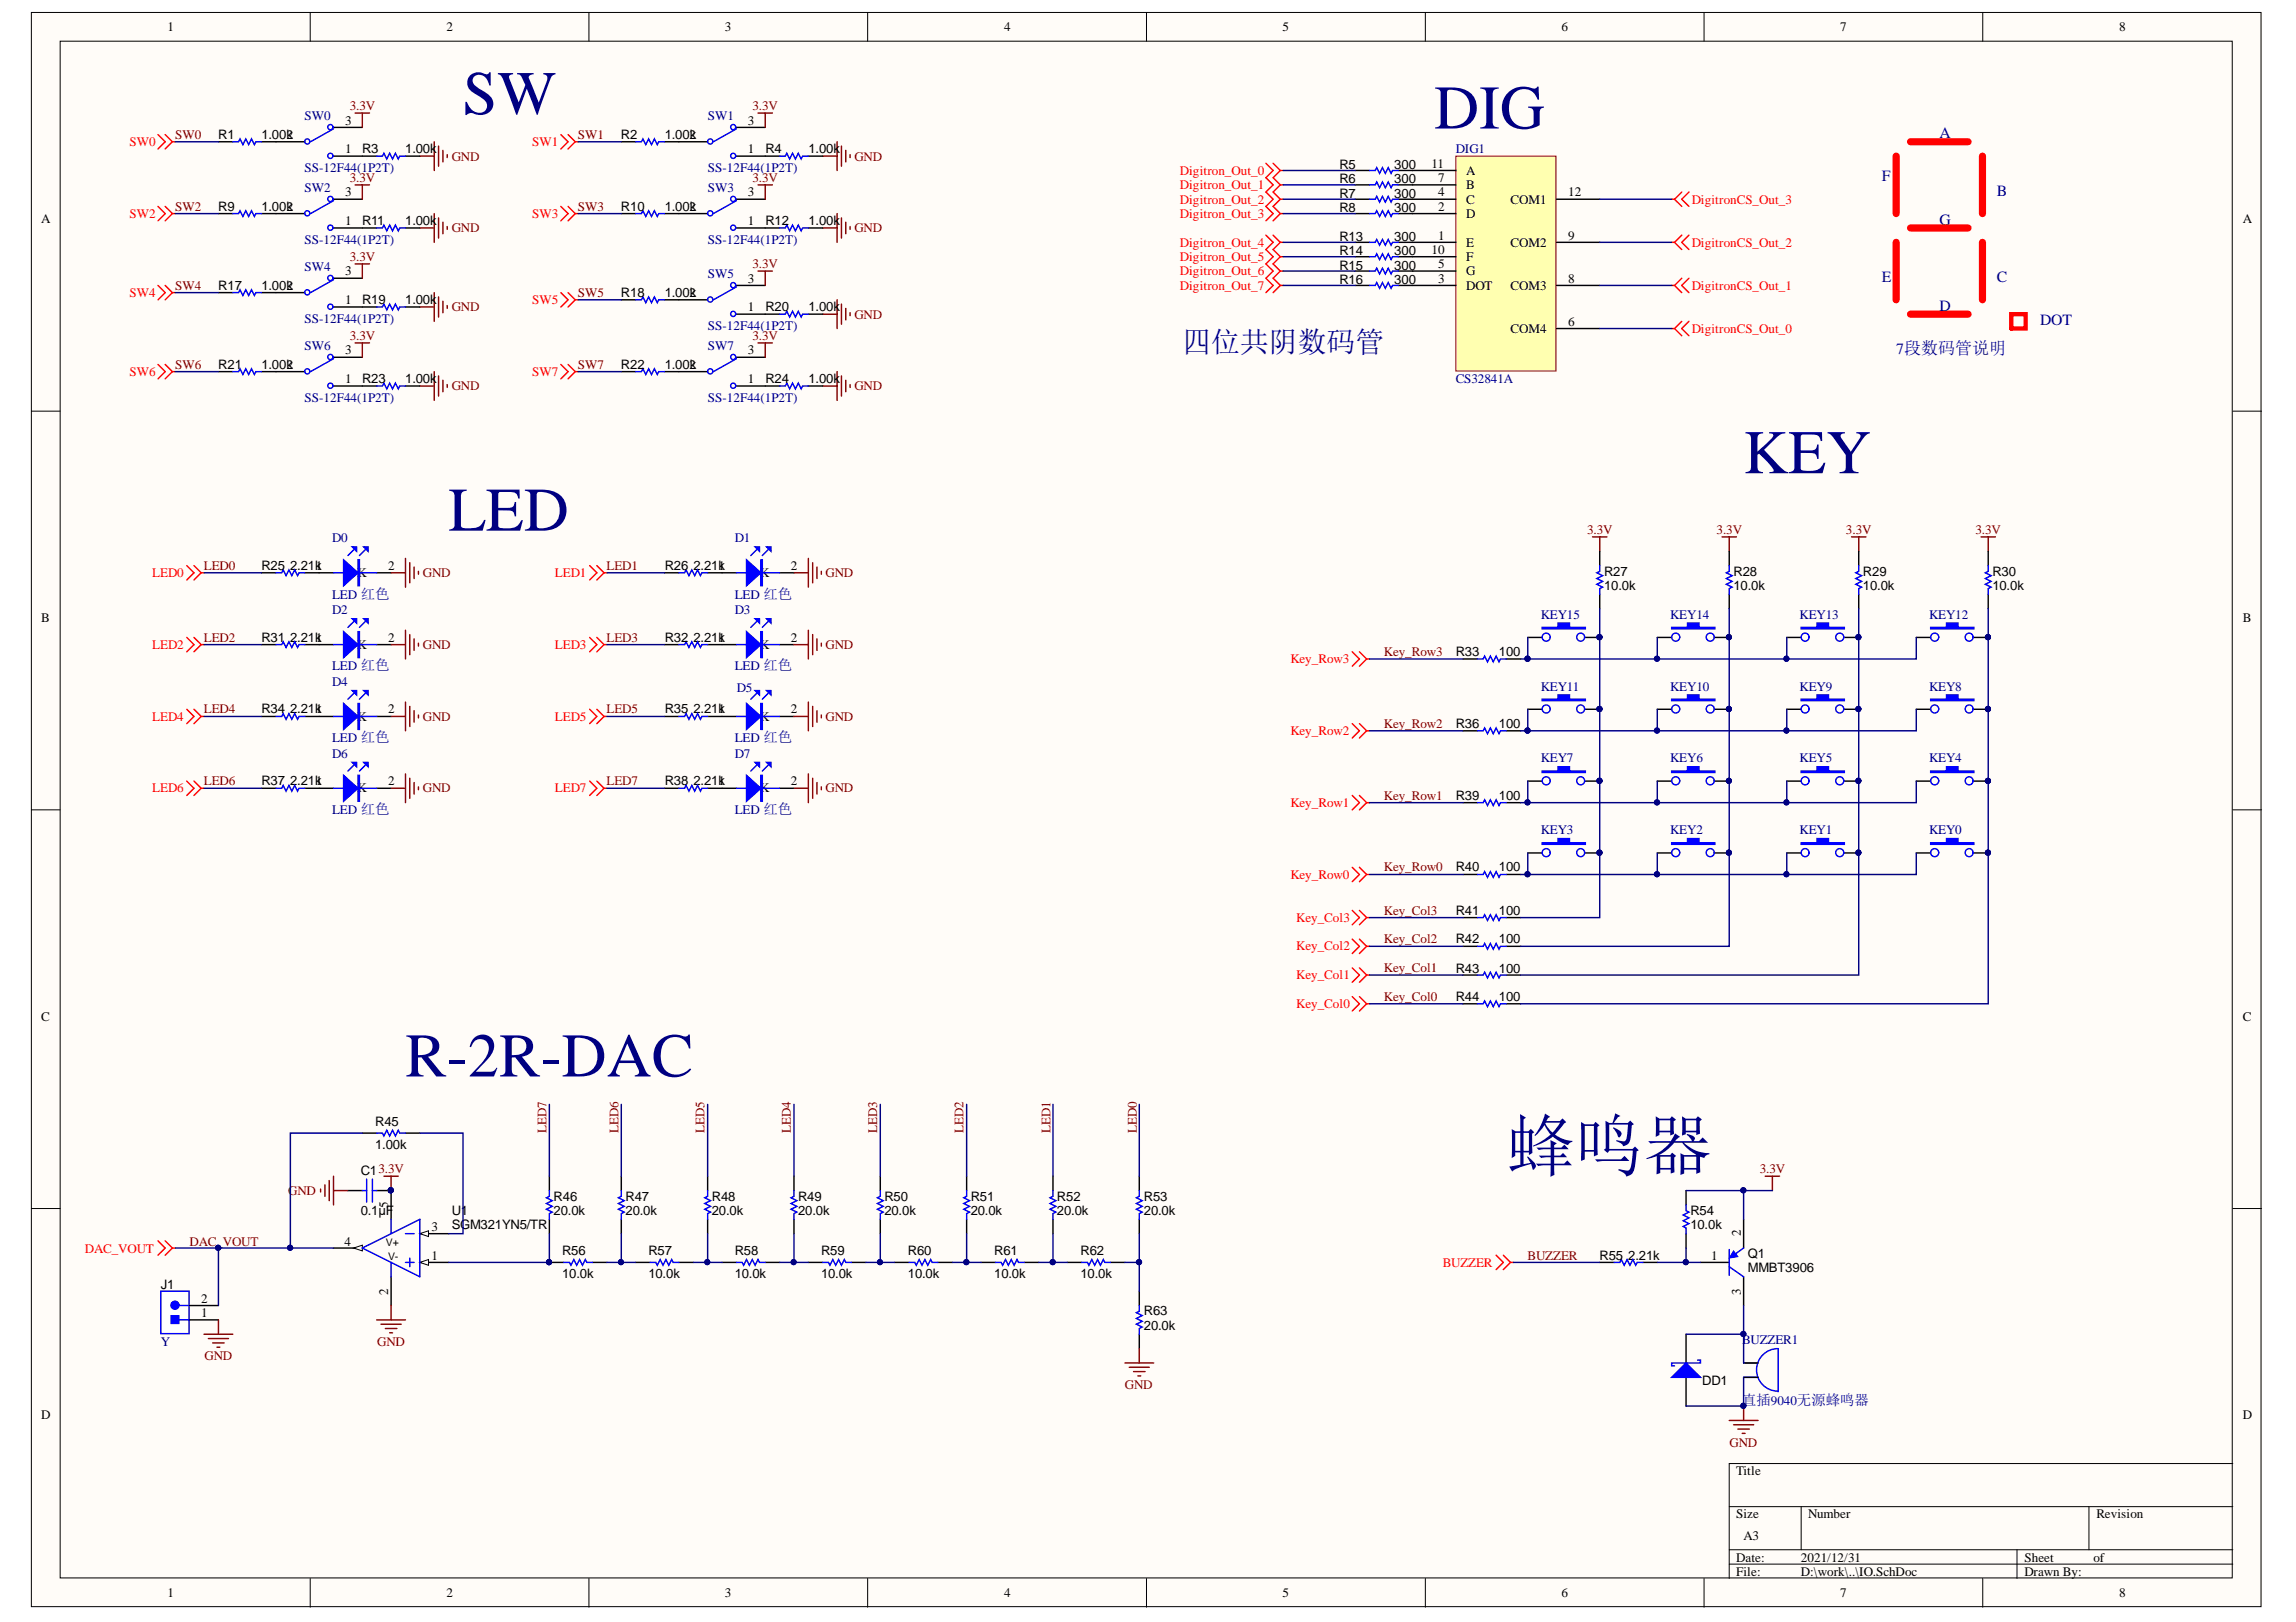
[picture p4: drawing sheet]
<svg xmlns="http://www.w3.org/2000/svg" width="297mm" height="210mm" viewBox="0 0 297 210" stroke-linecap="round" stroke-linejoin="round" font-family="sans-serif">
<defs><g id="words">
<text font-size="8.9" fill="#000080" x="194.8" y="151.4">蜂鸣器</text>
<g font-size="8" fill="#000080">
<text x="59.9" y="14.8">SW</text>
<text x="185.5" y="16.6">DIG</text>
<text x="225.5" y="61.2">KEY</text>
<text x="58" y="68.7">LED</text>
<text x="52.4" y="139.3">R-2R-DAC</text>
</g>
<text font-size="3.7" fill="#000080" x="153" y="45.5">四位共阴数码管</text>
<g font-size="2" fill="#000080">
<text x="250.9" y="17.9">A</text>
<text x="243.5" y="23.5">F</text>
<text x="250.9" y="29.1">G</text>
<text x="258.4" y="25.3">B</text>
<text x="243.5" y="36.5">E</text>
<text x="250.9" y="40.2">D</text>
<text x="258.4" y="36.5">C</text>
<text x="245.3" y="45.8">7段数码管说明</text>
<text x="263.9" y="42.1">DOT</text>
</g>
<text font-size="1.9" fill="#000080" x="225.4" y="181.8">直插9040无源蜂鸣器</text>
<g font-size="1.7">
<text x="21.6" y="4">1</text>
<text x="57.8" y="4">2</text>
<text x="93.8" y="4">3</text>
<text x="129.9" y="4">4</text>
<text x="165.9" y="4">5</text>
<text x="202" y="4">6</text>
<text x="238.1" y="4">7</text>
<text x="274.2" y="4">8</text>
<text x="28.2" y="18">R1</text>
<text x="33.8" y="18">1.00k</text>
<text x="37.1" y="18">2</text>
<text x="44.7" y="16.1">3</text>
<text x="80.3" y="18">R2</text>
<text x="86" y="18">1.00k</text>
<text x="89.2" y="18">2</text>
<text x="96.7" y="16.1">3</text>
<text x="44.7" y="19.8">1</text>
<text x="46.9" y="19.8">R3</text>
<text x="52.4" y="19.8">1.00k</text>
<text x="96.7" y="19.8">1</text>
<text x="99" y="19.8">R4</text>
<text x="104.6" y="19.8">1.00k</text>
<text x="173.3" y="21.9">R5</text>
<text x="173.3" y="23.7">R6</text>
<text x="180.4" y="21.9">300</text>
<text x="180.4" y="23.7">300</text>
<text x="185.2" y="21.7">11</text>
<text x="186" y="23.6">7</text>
<text x="189.7" y="22.6">A</text>
<text x="5.3" y="28.9">A</text>
<text x="28.2" y="27.3">R9</text>
<text x="33.8" y="27.3">1.00k</text>
<text x="37.1" y="27.3">2</text>
<text x="44.7" y="25.4">3</text>
<text x="44.7" y="29.1">1</text>
<text x="46.9" y="29.1">R11</text>
<text x="52.4" y="29.1">1.00k</text>
<text x="80.3" y="27.3">R10</text>
<text x="86" y="27.3">1.00k</text>
<text x="89.2" y="27.3">2</text>
<text x="96.7" y="25.4">3</text>
<text x="96.7" y="29.1">1</text>
<text x="99" y="29.1">R12</text>
<text x="104.6" y="29.1">1.00k</text>
<text x="173.3" y="25.6">R7</text>
<text x="173.3" y="27.4">R8</text>
<text x="180.4" y="25.6">300</text>
<text x="180.4" y="27.4">300</text>
<text x="186" y="25.4">4</text>
<text x="186" y="27.3">2</text>
<text x="189.7" y="24.5">B</text>
<text x="189.7" y="26.3">C</text>
<text x="189.7" y="28.2">D</text>
<text x="195.4" y="26.3">COM1</text>
<text x="202.9" y="25.4">12</text>
<text x="290.2" y="28.9">A</text>
<text x="44.7" y="35.6">3</text>
<text x="173.3" y="31.2">R13</text>
<text x="173.3" y="33">R14</text>
<text x="173.3" y="34.9">R15</text>
<text x="180.4" y="31.2">300</text>
<text x="180.4" y="33">300</text>
<text x="180.4" y="34.9">300</text>
<text x="185.2" y="32.9">10</text>
<text x="186" y="31">1</text>
<text x="186" y="34.7">5</text>
<text x="189.7" y="31.9">E</text>
<text x="189.7" y="33.8">F</text>
<text x="189.7" y="35.6">G</text>
<text x="195.4" y="31.9">COM2</text>
<text x="202.9" y="31">9</text>
<text x="28.2" y="37.5">R17</text>
<text x="33.8" y="37.5">1.00k</text>
<text x="37.1" y="37.5">2</text>
<text x="44.7" y="39.4">1</text>
<text x="46.9" y="39.4">R19</text>
<text x="52.4" y="39.4">1.00k</text>
<text x="80.3" y="38.4">R18</text>
<text x="86" y="38.4">1.00k</text>
<text x="89.2" y="38.4">2</text>
<text x="96.7" y="36.6">3</text>
<text x="96.7" y="40.3">1</text>
<text x="99" y="40.3">R20</text>
<text x="104.6" y="40.3">1.00k</text>
<text x="173.3" y="36.7">R16</text>
<text x="180.4" y="36.7">300</text>
<text x="186" y="36.6">3</text>
<text x="189.7" y="37.5">DOT</text>
<text x="195.4" y="37.5">COM3</text>
<text x="202.9" y="36.6">8</text>
<text x="28.2" y="47.7">R21</text>
<text x="33.8" y="47.7">1.00k</text>
<text x="37.1" y="47.7">2</text>
<text x="44.7" y="45.9">3</text>
<text x="80.3" y="47.7">R22</text>
<text x="86" y="47.7">1.00k</text>
<text x="89.2" y="47.7">2</text>
<text x="96.7" y="45.9">3</text>
<text x="195.4" y="43.1">COM4</text>
<text x="202.9" y="42.1">6</text>
<text x="44.7" y="49.6">1</text>
<text x="46.9" y="49.6">R23</text>
<text x="52.4" y="49.6">1.00k</text>
<text x="96.7" y="49.6">1</text>
<text x="99" y="49.6">R24</text>
<text x="104.6" y="49.6">1.00k</text>
<text x="33.8" y="73.7">R25</text>
<text x="37.5" y="73.7">2.21k</text>
<text x="40.8" y="73.7">1</text>
<text x="44.5" y="74.7">A K</text>
<text x="50.2" y="73.7">2</text>
<text x="86" y="73.7">R26</text>
<text x="89.7" y="73.7">2.21k</text>
<text x="92.9" y="73.7">1</text>
<text x="96.6" y="74.7">A K</text>
<text x="102.3" y="73.7">2</text>
<text x="207.5" y="76.4">10.0k</text>
<text x="207.5" y="74.5">R27</text>
<text x="224.3" y="76.4">10.0k</text>
<text x="224.3" y="74.5">R28</text>
<text x="241" y="76.4">10.0k</text>
<text x="241" y="74.5">R29</text>
<text x="257.8" y="76.4">10.0k</text>
<text x="257.8" y="74.5">R30</text>
<text x="5.3" y="80.5">B</text>
<text x="33.8" y="83">R31</text>
<text x="37.5" y="83">2.21k</text>
<text x="40.8" y="83">1</text>
<text x="44.5" y="84">A K</text>
<text x="50.2" y="83">2</text>
<text x="86" y="83">R32</text>
<text x="89.7" y="83">2.21k</text>
<text x="92.9" y="83">1</text>
<text x="96.6" y="84">A K</text>
<text x="102.3" y="83">2</text>
<text x="290.2" y="80.5">B</text>
<text x="188.3" y="84.9">R33</text>
<text x="193.9" y="84.9">100</text>
<text x="33.8" y="92.3">R34</text>
<text x="37.5" y="92.3">2.21k</text>
<text x="40.8" y="92.3">1</text>
<text x="44.5" y="93.3">A K</text>
<text x="50.2" y="92.3">2</text>
<text x="86" y="92.3">R35</text>
<text x="89.7" y="92.3">2.21k</text>
<text x="92.9" y="92.3">1</text>
<text x="96.6" y="93.3">A K</text>
<text x="102.3" y="92.3">2</text>
<text x="188.3" y="94.2">R36</text>
<text x="193.9" y="94.2">100</text>
<text x="33.8" y="101.6">R37</text>
<text x="37.5" y="101.6">2.21k</text>
<text x="40.8" y="101.6">1</text>
<text x="50.2" y="101.6">2</text>
<text x="86" y="101.6">R38</text>
<text x="89.7" y="101.6">2.21k</text>
<text x="92.9" y="101.6">1</text>
<text x="102.3" y="101.6">2</text>
<text x="44.5" y="102.6">A K</text>
<text x="96.6" y="102.6">A K</text>
<text x="188.3" y="103.5">R39</text>
<text x="193.9" y="103.5">100</text>
<text x="188.3" y="112.8">R40</text>
<text x="193.9" y="112.8">100</text>
<text x="188.3" y="118.4">R41</text>
<text x="193.9" y="118.4">100</text>
<text x="188.3" y="122.1">R42</text>
<text x="188.3" y="125.9">R43</text>
<text x="193.9" y="122.1">100</text>
<text x="193.9" y="125.9">100</text>
<text x="188.3" y="129.6">R44</text>
<text x="193.9" y="129.6">100</text>
<text x="5.3" y="132.1">C</text>
<text x="290.2" y="132.1">C</text>
<text x="48.5" y="148.7">1.00k</text>
<text x="48.5" y="145.7">R45</text>
<text x="46.7" y="152.1">C13.3V</text>
<text x="71.6" y="155.4">R46</text>
<text x="80.9" y="155.4">R47</text>
<text x="92.1" y="155.4">R48</text>
<text x="103.3" y="155.4">R49</text>
<text x="114.4" y="155.4">R50</text>
<text x="125.6" y="155.4">R51</text>
<text x="136.7" y="155.4">R52</text>
<text x="148" y="155.4">R53</text>
<text x="44.6" y="161.2">4</text>
<text x="46.7" y="157.2">0.1µF</text>
<text x="50.2" y="156.3" transform="rotate(-90 50.2 156.3)">5</text>
<text x="55.8" y="159.3">3</text>
<text x="58.4" y="157.2">U1</text>
<text x="58.4" y="159.1">SGM321YN5/TR</text>
<text x="71.6" y="157.2">20.0k</text>
<text x="80.9" y="157.2">20.0k</text>
<text x="92.1" y="157.2">20.0k</text>
<text x="103.3" y="157.2">20.0k</text>
<text x="114.4" y="157.2">20.0k</text>
<text x="125.6" y="157.2">20.0k</text>
<text x="136.7" y="157.2">20.0k</text>
<text x="148" y="157.2">20.0k</text>
<text x="218.7" y="159.1">10.0k</text>
<text x="218.7" y="157.2">R54</text>
<text x="225.2" y="160" transform="rotate(-90 225.2 160)">2</text>
<text x="20.8" y="166.8">J1</text>
<text x="50.2" y="167.5" transform="rotate(-90 50.2 167.5)">2</text>
<text x="55.8" y="163">1</text>
<text x="72.7" y="165.4">10.0k</text>
<text x="72.7" y="162.5">R56</text>
<text x="83.9" y="165.4">10.0k</text>
<text x="83.9" y="162.5">R57</text>
<text x="95.1" y="165.4">10.0k</text>
<text x="95.1" y="162.5">R58</text>
<text x="106.2" y="165.4">10.0k</text>
<text x="106.2" y="162.5">R59</text>
<text x="117.5" y="165.4">10.0k</text>
<text x="117.5" y="162.5">R60</text>
<text x="128.6" y="165.4">10.0k</text>
<text x="128.6" y="162.5">R61</text>
<text x="139.8" y="165.4">10.0k</text>
<text x="139.8" y="162.5">R62</text>
<text x="206.9" y="163">R55</text>
<text x="210.7" y="163">2.21k</text>
<text x="221.4" y="163">1</text>
<text x="225.2" y="167.5" transform="rotate(-90 225.2 167.5)">3</text>
<text x="226.1" y="162.8">Q1</text>
<text x="226.1" y="164.7">MMBT3906</text>
<text x="26" y="170.5">1</text>
<text x="26" y="168.6">2</text>
<text x="148" y="172.1">20.0k</text>
<text x="148" y="170.2">R63</text>
<text x="220.2" y="179.2">DD1</text>
<text x="5.3" y="183.7">D</text>
<text x="290.2" y="183.7">D</text>
<text x="224.6" y="190.9">Title</text>
<text x="224.6" y="196.5">Size</text>
<text x="233.9" y="196.5">Number</text>
<text x="271.2" y="196.5">Revision</text>
<text x="224.6" y="202.1">Date:</text>
<text x="224.6" y="203.9">File:</text>
<text x="225.5" y="199.3">A3</text>
<text x="233" y="202.1">2021/12/31</text>
<text x="233" y="203.9">D:\work\..\IO.SchDoc</text>
<text x="261.9" y="202.1">Sheet</text>
<text x="261.9" y="203.9">Drawn By:</text>
<text x="270.8" y="202.1">of</text>
<text x="21.6" y="206.7">1</text>
<text x="57.8" y="206.7">2</text>
<text x="93.8" y="206.7">3</text>
<text x="129.9" y="206.7">4</text>
<text x="165.9" y="206.7">5</text>
<text x="202" y="206.7">6</text>
<text x="238.1" y="206.7">7</text>
<text x="274.2" y="206.7">8</text>
</g>
<g font-size="1.7" fill="#800000">
<text x="22.7" y="18">SW0</text>
<text x="45.2" y="14.3">3.3V</text>
<text x="74.8" y="18">SW1</text>
<text x="97.3" y="14.3">3.3V</text>
<text x="45.2" y="23.6">3.3V</text>
<text x="58.4" y="20.8">GND</text>
<text x="97.3" y="23.6">3.3V</text>
<text x="110.5" y="20.8">GND</text>
<text x="22.7" y="27.3">SW2</text>
<text x="74.8" y="27.3">SW3</text>
<text x="45.2" y="33.8">3.3V</text>
<text x="58.4" y="30.1">GND</text>
<text x="97.3" y="34.7">3.3V</text>
<text x="110.5" y="30.1">GND</text>
<text x="22.7" y="37.5">SW4</text>
<text x="58.4" y="40.3">GND</text>
<text x="74.8" y="38.4">SW5</text>
<text x="110.5" y="41.2">GND</text>
<text x="22.7" y="47.7">SW6</text>
<text x="45.2" y="44">3.3V</text>
<text x="74.8" y="47.7">SW7</text>
<text x="97.3" y="44">3.3V</text>
<text x="58.4" y="50.5">GND</text>
<text x="110.5" y="50.5">GND</text>
<text x="205.3" y="69.1">3.3V</text>
<text x="222.1" y="69.1">3.3V</text>
<text x="238.8" y="69.1">3.3V</text>
<text x="255.6" y="69.1">3.3V</text>
<text x="26.4" y="73.7">LED0</text>
<text x="54.7" y="74.7">GND</text>
<text x="78.5" y="73.7">LED1</text>
<text x="106.8" y="74.7">GND</text>
<text x="26.4" y="83">LED2</text>
<text x="54.7" y="84">GND</text>
<text x="78.5" y="83">LED3</text>
<text x="106.8" y="84">GND</text>
<text x="179" y="84.9">Key_Row3</text>
<text x="26.4" y="92.3">LED4</text>
<text x="54.7" y="93.3">GND</text>
<text x="78.5" y="92.3">LED5</text>
<text x="106.8" y="93.3">GND</text>
<text x="179" y="94.2">Key_Row2</text>
<text x="26.4" y="101.6">LED6</text>
<text x="78.5" y="101.6">LED7</text>
<text x="54.7" y="102.6">GND</text>
<text x="106.8" y="102.6">GND</text>
<text x="179" y="103.5">Key_Row1</text>
<text x="179" y="112.8">Key_Row0</text>
<text x="179" y="118.4">Key_Col3</text>
<text x="179" y="125.8">Key_Col1</text>
<text x="179" y="122.1">Key_Col2</text>
<text x="179" y="129.5">Key_Col0</text>
<text x="70.7" y="146.7" transform="rotate(-90 70.7 146.7)">LED7</text>
<text x="80" y="146.7" transform="rotate(-90 80 146.7)">LED6</text>
<text x="91.2" y="146.7" transform="rotate(-90 91.2 146.7)">LED5</text>
<text x="102.3" y="146.7" transform="rotate(-90 102.3 146.7)">LED4</text>
<text x="113.5" y="146.7" transform="rotate(-90 113.5 146.7)">LED3</text>
<text x="124.7" y="146.7" transform="rotate(-90 124.7 146.7)">LED2</text>
<text x="135.9" y="146.7" transform="rotate(-90 135.9 146.7)">LED1</text>
<text x="147.1" y="146.7" transform="rotate(-90 147.1 146.7)">LED0</text>
<text x="37.3" y="154.6">GND</text>
<text x="227.7" y="151.8">3.3V</text>
<text x="24.5" y="161.2">DAC_VOUT</text>
<text x="197.6" y="163">BUZZER</text>
<text x="26.5" y="176.1">GND</text>
<text x="48.8" y="174.2">GND</text>
<text x="145.5" y="179.8">GND</text>
<text x="223.8" y="187.2">GND</text>
</g>
<g font-size="1.7" fill="#000080">
<text x="39.4" y="15.5">SW0</text>
<text x="91.6" y="15.5">SW1</text>
<text x="39.4" y="22.3">SS-12F44(1P2T)</text>
<text x="91.6" y="22.3">SS-12F44(1P2T)</text>
<text x="188.3" y="19.8">DIG1</text>
<text x="39.4" y="24.8">SW2</text>
<text x="91.6" y="24.8">SW3</text>
<text x="39.4" y="31.6">SS-12F44(1P2T)</text>
<text x="39.4" y="35.1">SW4</text>
<text x="91.6" y="31.6">SS-12F44(1P2T)</text>
<text x="91.6" y="36">SW5</text>
<text x="39.4" y="41.8">SS-12F44(1P2T)</text>
<text x="39.4" y="45.3">SW6</text>
<text x="91.6" y="42.7">SS-12F44(1P2T)</text>
<text x="91.6" y="45.3">SW7</text>
<text x="39.4" y="52">SS-12F44(1P2T)</text>
<text x="91.6" y="52">SS-12F44(1P2T)</text>
<text x="188.3" y="49.6">CS32841A</text>
<text x="43" y="70.2">D0</text>
<text x="95.1" y="70.2">D1</text>
<text x="43" y="77.5">LED 红色</text>
<text x="95.1" y="77.5">LED 红色</text>
<text x="43" y="79.5">D2</text>
<text x="95.1" y="79.5">D3</text>
<text x="199.3" y="80.1">KEY15</text>
<text x="216.1" y="80.1">KEY14</text>
<text x="232.8" y="80.1">KEY13</text>
<text x="249.6" y="80.1">KEY12</text>
<text x="43" y="86.8">LED 红色</text>
<text x="43" y="88.8">D4</text>
<text x="95.1" y="86.8">LED 红色</text>
<text x="95.3" y="89.5">D5</text>
<text x="199.3" y="89.4">KEY11</text>
<text x="216.1" y="89.4">KEY10</text>
<text x="232.8" y="89.4">KEY9</text>
<text x="249.6" y="89.4">KEY8</text>
<text x="43" y="96">LED 红色</text>
<text x="43" y="98.1">D6</text>
<text x="95.1" y="96">LED 红色</text>
<text x="95.1" y="98.1">D7</text>
<text x="199.3" y="98.7">KEY7</text>
<text x="216.1" y="98.7">KEY6</text>
<text x="232.8" y="98.7">KEY5</text>
<text x="249.6" y="98.7">KEY4</text>
<text x="43" y="105.3">LED 红色</text>
<text x="95.1" y="105.3">LED 红色</text>
<text x="199.3" y="108">KEY3</text>
<text x="216.1" y="108">KEY2</text>
<text x="232.8" y="108">KEY1</text>
<text x="249.6" y="108">KEY0</text>
<text x="225.4" y="173.9">BUZZER1</text>
<text x="20.8" y="174.2">Y</text>
</g>
<g font-size="1.7" fill="#f00">
<text x="16.7" y="18.9">SW0</text>
<text x="68.8" y="18.9">SW1</text>
<text x="152.6" y="22.6">Digitron_Out_0</text>
<text x="16.7" y="28.2">SW2</text>
<text x="68.8" y="28.2">SW3</text>
<text x="152.6" y="24.5">Digitron_Out_1</text>
<text x="152.6" y="26.3">Digitron_Out_2</text>
<text x="152.6" y="28.2">Digitron_Out_3</text>
<text x="218.9" y="26.3">DigitronCS_Out_3</text>
<text x="152.6" y="31.9">Digitron_Out_4</text>
<text x="152.6" y="33.8">Digitron_Out_5</text>
<text x="152.6" y="35.6">Digitron_Out_6</text>
<text x="218.9" y="31.9">DigitronCS_Out_2</text>
<text x="16.7" y="38.4">SW4</text>
<text x="68.8" y="39.4">SW5</text>
<text x="152.6" y="37.5">Digitron_Out_7</text>
<text x="218.9" y="37.5">DigitronCS_Out_1</text>
<text x="218.9" y="43.1">DigitronCS_Out_0</text>
<text x="16.7" y="48.7">SW6</text>
<text x="68.8" y="48.7">SW7</text>
<text x="19.7" y="74.7">LED0</text>
<text x="71.8" y="74.7">LED1</text>
<text x="19.7" y="84">LED2</text>
<text x="71.8" y="84">LED3</text>
<text x="166.9" y="85.8">Key_Row3</text>
<text x="19.7" y="93.3">LED4</text>
<text x="71.8" y="93.3">LED5</text>
<text x="166.9" y="95.1">Key_Row2</text>
<text x="19.7" y="102.6">LED6</text>
<text x="71.8" y="102.6">LED7</text>
<text x="166.9" y="104.4">Key_Row1</text>
<text x="166.9" y="113.7">Key_Row0</text>
<text x="167.7" y="119.3">Key_Col3</text>
<text x="167.7" y="123">Key_Col2</text>
<text x="167.7" y="130.4">Key_Col0</text>
<text x="167.7" y="126.7">Key_Col1</text>
<text x="11" y="162.1">DAC_VOUT</text>
<text x="186.6" y="164">BUZZER</text>
</g>
<g font-size="1.4">
<text x="49.9" y="161.2">V+</text>
<text x="50.2" y="163">V-</text>
</g>
<text font-size="1.1" fill="#000080" x="48" y="154.5">PIC101</text>
</g></defs>
<g fill="#fffcf8" stroke="#000" stroke-width=".13">
<path d="M4.1 1.6h288.4v206.3h-288.4z"/>
<path d="M7.8 5.3h281v198.9h-281z"/>
</g>
<g fill="none" stroke="#000" stroke-width=".13">
<path d="M40.1 1.6v3.7M76.2 1.6v3.7M112.2 1.6v3.7M148.3 1.6v3.7M184.4 1.6v3.7M220.5 1.6v3.7M256.5 1.6v3.7M4.1 53.2h3.7M288.9 53.2h3.7M4.1 104.8h3.7M288.9 104.8h3.7M4.1 156.4h3.7"/>
<path d="M288.9 156.4h3.7M223.7 195h65.2M233 195v5.6M270.3 195v5.6M288.9 189.4h-65.2v14.9M40.1 204.3v3.7M76.2 204.3v3.7M112.2 204.3v3.7M148.3 204.3v3.7M184.4 204.3v3.7M220.5 204.3v3.7M223.7 200.6h65.2"/>
<path d="M223.7 202.4h65.2M256.5 204.3v3.7M260.9 200.6v3.7"/>
</g>
<path d="M197.7 82.5h1.8M205.1 82.5h1.9" fill="none" stroke="#000" stroke-width=".19"/>
<circle cx="206.9" cy="82.5" r=".33" fill="#000080" stroke="#000080" stroke-width=".13"/>
<path d="M199.5 81.2h2.1v-.6h1.5v.6h2v.2h-5.6z" fill-rule="evenodd" fill="#00f"/>
<g fill="none" stroke="#00f" stroke-width=".19">
<path d="M199.5 81.2h2.1v-.6h1.5v.6h2v.2h-5.6z"/>
<circle cx="200" cy="82.5" r=".52"/>
<circle cx="204.5" cy="82.5" r=".52"/>
</g>
<g fill="#000080" stroke="#000080" stroke-width=".13">
<circle cx="206.9" cy="82.5" r=".33"/>
<circle cx="223.7" cy="82.5" r=".33"/>
</g>
<path d="M214.4 82.5h1.9M221.9 82.5h1.8" fill="none" stroke="#000" stroke-width=".19"/>
<path d="M216.3 81.2h2v-.6h1.5v.6h2.1v.2h-5.6z" fill-rule="evenodd" fill="#00f"/>
<g fill="none" stroke="#00f" stroke-width=".19">
<path d="M216.3 81.2h2v-.6h1.5v.6h2.1v.2h-5.6z"/>
<circle cx="216.8" cy="82.5" r=".52"/>
<circle cx="221.3" cy="82.5" r=".52"/>
</g>
<g fill="#000080" stroke="#000080" stroke-width=".13">
<circle cx="223.7" cy="82.5" r=".33"/>
<circle cx="240.4" cy="82.5" r=".33"/>
</g>
<path d="M231.2 82.5h1.8M238.6 82.5h1.9" fill="none" stroke="#000" stroke-width=".19"/>
<path d="M233 81.2h2.1v-.6h1.5v.6h2v.2h-5.6z" fill-rule="evenodd" fill="#00f"/>
<g fill="none" stroke="#00f" stroke-width=".19">
<path d="M233 81.2h2.1v-.6h1.5v.6h2v.2h-5.6z"/>
<circle cx="233.5" cy="82.5" r=".52"/>
<circle cx="238" cy="82.5" r=".52"/>
</g>
<g fill="#000080" stroke="#000080" stroke-width=".13">
<circle cx="240.4" cy="82.5" r=".33"/>
<circle cx="257.2" cy="82.5" r=".33"/>
</g>
<path d="M247.9 82.5h1.9M255.4 82.5h1.8" fill="none" stroke="#000" stroke-width=".19"/>
<path d="M249.8 81.2h2v-.6h1.5v.6h2.1v.2h-5.6z" fill-rule="evenodd" fill="#00f"/>
<g fill="none" stroke="#00f" stroke-width=".19">
<path d="M249.8 81.2h2v-.6h1.5v.6h2.1v.2h-5.6z"/>
<circle cx="250.3" cy="82.5" r=".52"/>
<circle cx="254.7" cy="82.5" r=".52"/>
</g>
<g fill="#000080" stroke="#000080" stroke-width=".13">
<circle cx="257.2" cy="82.5" r=".33"/>
<circle cx="206.9" cy="91.7" r=".33"/>
</g>
<path d="M197.7 91.8h1.8M205.1 91.8h1.9" fill="none" stroke="#000" stroke-width=".19"/>
<path d="M199.5 90.5h2.1v-.6h1.5v.6h2v.2h-5.6z" fill-rule="evenodd" fill="#00f"/>
<g fill="none" stroke="#00f" stroke-width=".19">
<path d="M199.5 90.5h2.1v-.6h1.5v.6h2v.2h-5.6z"/>
<circle cx="200" cy="91.7" r=".52"/>
<circle cx="204.5" cy="91.7" r=".52"/>
</g>
<g fill="#000080" stroke="#000080" stroke-width=".13">
<circle cx="206.9" cy="91.7" r=".33"/>
<circle cx="223.7" cy="91.7" r=".33"/>
</g>
<path d="M214.4 91.8h1.9M221.9 91.8h1.8" fill="none" stroke="#000" stroke-width=".19"/>
<path d="M216.3 90.5h2v-.6h1.5v.6h2.1v.2h-5.6z" fill-rule="evenodd" fill="#00f"/>
<g fill="none" stroke="#00f" stroke-width=".19">
<path d="M216.3 90.5h2v-.6h1.5v.6h2.1v.2h-5.6z"/>
<circle cx="216.8" cy="91.7" r=".52"/>
<circle cx="221.3" cy="91.7" r=".52"/>
</g>
<g fill="#000080" stroke="#000080" stroke-width=".13">
<circle cx="223.7" cy="91.7" r=".33"/>
<circle cx="240.4" cy="91.7" r=".33"/>
</g>
<path d="M231.2 91.8h1.8M238.6 91.8h1.9" fill="none" stroke="#000" stroke-width=".19"/>
<path d="M233 90.5h2.1v-.6h1.5v.6h2v.2h-5.6z" fill-rule="evenodd" fill="#00f"/>
<g fill="none" stroke="#00f" stroke-width=".19">
<path d="M233 90.5h2.1v-.6h1.5v.6h2v.2h-5.6z"/>
<circle cx="233.5" cy="91.7" r=".52"/>
<circle cx="238" cy="91.7" r=".52"/>
</g>
<g fill="#000080" stroke="#000080" stroke-width=".13">
<circle cx="240.4" cy="91.7" r=".33"/>
<circle cx="257.2" cy="91.7" r=".33"/>
</g>
<path d="M247.9 91.8h1.9M255.4 91.8h1.8" fill="none" stroke="#000" stroke-width=".19"/>
<path d="M249.8 90.5h2v-.6h1.5v.6h2.1v.2h-5.6z" fill-rule="evenodd" fill="#00f"/>
<g fill="none" stroke="#00f" stroke-width=".19">
<path d="M249.8 90.5h2v-.6h1.5v.6h2.1v.2h-5.6z"/>
<circle cx="250.3" cy="91.7" r=".52"/>
<circle cx="254.7" cy="91.7" r=".52"/>
</g>
<g fill="#000080" stroke="#000080" stroke-width=".13">
<circle cx="257.2" cy="91.7" r=".33"/>
<circle cx="206.9" cy="101" r=".33"/>
</g>
<path d="M197.7 101.1h1.8M205.1 101.1h1.9" fill="none" stroke="#000" stroke-width=".19"/>
<path d="M199.5 99.8h2.1v-.6h1.5v.6h2v.2h-5.6z" fill-rule="evenodd" fill="#00f"/>
<g fill="none" stroke="#00f" stroke-width=".19">
<path d="M199.5 99.8h2.1v-.6h1.5v.6h2v.2h-5.6z"/>
<circle cx="200" cy="101" r=".52"/>
<circle cx="204.5" cy="101" r=".52"/>
</g>
<g fill="#000080" stroke="#000080" stroke-width=".13">
<circle cx="206.9" cy="101" r=".33"/>
<circle cx="223.7" cy="101" r=".33"/>
</g>
<path d="M214.4 101.1h1.9M221.9 101.1h1.8" fill="none" stroke="#000" stroke-width=".19"/>
<path d="M216.3 99.8h2v-.6h1.5v.6h2.1v.2h-5.6z" fill-rule="evenodd" fill="#00f"/>
<g fill="none" stroke="#00f" stroke-width=".19">
<path d="M216.3 99.8h2v-.6h1.5v.6h2.1v.2h-5.6z"/>
<circle cx="216.8" cy="101" r=".52"/>
<circle cx="221.3" cy="101" r=".52"/>
</g>
<g fill="#000080" stroke="#000080" stroke-width=".13">
<circle cx="223.7" cy="101" r=".33"/>
<circle cx="240.4" cy="101" r=".33"/>
</g>
<path d="M231.2 101.1h1.8M238.6 101.1h1.9" fill="none" stroke="#000" stroke-width=".19"/>
<path d="M233 99.8h2.1v-.6h1.5v.6h2v.2h-5.6z" fill-rule="evenodd" fill="#00f"/>
<g fill="none" stroke="#00f" stroke-width=".19">
<path d="M233 99.8h2.1v-.6h1.5v.6h2v.2h-5.6z"/>
<circle cx="233.5" cy="101" r=".52"/>
<circle cx="238" cy="101" r=".52"/>
</g>
<g fill="#000080" stroke="#000080" stroke-width=".13">
<circle cx="240.4" cy="101" r=".33"/>
<circle cx="257.2" cy="101" r=".33"/>
</g>
<path d="M247.9 101.1h1.9M255.4 101.1h1.8" fill="none" stroke="#000" stroke-width=".19"/>
<path d="M249.8 99.8h2v-.6h1.5v.6h2.1v.2h-5.6z" fill-rule="evenodd" fill="#00f"/>
<g fill="none" stroke="#00f" stroke-width=".19">
<path d="M249.8 99.8h2v-.6h1.5v.6h2.1v.2h-5.6z"/>
<circle cx="250.3" cy="101" r=".52"/>
<circle cx="254.7" cy="101" r=".52"/>
</g>
<g fill="#000080" stroke="#000080" stroke-width=".13">
<circle cx="257.2" cy="101" r=".33"/>
<circle cx="206.9" cy="110.3" r=".33"/>
</g>
<path d="M197.7 110.4h1.8M205.1 110.4h1.9" fill="none" stroke="#000" stroke-width=".19"/>
<path d="M199.5 109.1h2.1v-.6h1.5v.6h2v.2h-5.6z" fill-rule="evenodd" fill="#00f"/>
<g fill="none" stroke="#00f" stroke-width=".19">
<path d="M199.5 109.1h2.1v-.6h1.5v.6h2v.2h-5.6z"/>
<circle cx="200" cy="110.3" r=".52"/>
<circle cx="204.5" cy="110.3" r=".52"/>
</g>
<g fill="#000080" stroke="#000080" stroke-width=".13">
<circle cx="206.9" cy="110.3" r=".33"/>
<circle cx="223.7" cy="110.3" r=".33"/>
</g>
<path d="M214.4 110.4h1.9M221.9 110.4h1.8" fill="none" stroke="#000" stroke-width=".19"/>
<path d="M216.3 109.1h2v-.6h1.5v.6h2.1v.2h-5.6z" fill-rule="evenodd" fill="#00f"/>
<g fill="none" stroke="#00f" stroke-width=".19">
<path d="M216.3 109.1h2v-.6h1.5v.6h2.1v.2h-5.6z"/>
<circle cx="216.8" cy="110.3" r=".52"/>
<circle cx="221.3" cy="110.3" r=".52"/>
</g>
<g fill="#000080" stroke="#000080" stroke-width=".13">
<circle cx="223.7" cy="110.3" r=".33"/>
<circle cx="240.4" cy="110.3" r=".33"/>
</g>
<path d="M231.2 110.4h1.8M238.6 110.4h1.9" fill="none" stroke="#000" stroke-width=".19"/>
<path d="M233 109.1h2.1v-.6h1.5v.6h2v.2h-5.6z" fill-rule="evenodd" fill="#00f"/>
<g fill="none" stroke="#00f" stroke-width=".19">
<path d="M233 109.1h2.1v-.6h1.5v.6h2v.2h-5.6z"/>
<circle cx="233.5" cy="110.3" r=".52"/>
<circle cx="238" cy="110.3" r=".52"/>
</g>
<g fill="#000080" stroke="#000080" stroke-width=".13">
<circle cx="240.4" cy="110.3" r=".33"/>
<circle cx="257.2" cy="110.3" r=".33"/>
</g>
<path d="M247.9 110.4h1.9M255.4 110.4h1.8" fill="none" stroke="#000" stroke-width=".19"/>
<path d="M249.8 109.1h2v-.6h1.5v.6h2.1v.2h-5.6z" fill-rule="evenodd" fill="#00f"/>
<g fill="none" stroke="#00f" stroke-width=".19">
<path d="M30.1 18.3h.8l.2-.3 .3 .7 .4-.7 .4 .7 .3-.7 .4 .7 .2-.4h.7M43.2 16.7l-3 1.6M82.2 18.3h.8l.2-.3 .3 .7 .4-.7 .4 .7 .4-.7 .3 .7 .2-.4h.8M95.3 16.7l-3 1.6M30.1 37.9h.8l.2-.4 .3 .7 .4-.7 .4 .7 .3-.7 .4 .7 .2-.3h.7M30.1 27.6h.8l.2-.3 .3 .7 .4-.7 .4 .7 .3-.7 .4 .7 .2-.4h.7M43.2 26l-3 1.6M43.2 36.2l-3 1.7M48.7 39.7h.8l.2-.3 .3 .7 .4-.7 .4 .7 .4-.7 .3 .7 .2-.4h.8M48.7 29.5h.8l.2-.4 .3 .8 .4-.8 .4 .8 .4-.8 .3 .8 .2-.4h.8M48.7 20.2h.8l.2-.4 .3 .8 .4-.8 .4 .8 .4-.8 .3 .8 .2-.4h.8M82.2 38.8h.8l.2-.4 .3 .8 .4-.8 .4 .8 .4-.8 .3 .8 .2-.4h.8"/>
<path d="M82.2 27.6h.8l.2-.3 .3 .7 .4-.7 .4 .7 .4-.7 .3 .7 .2-.4h.8M95.3 26l-3 1.6M95.3 37.1l-3 1.7M100.9 29.5h.7l.2-.4 .4 .8 .3-.8 .4 .8 .4-.8 .3 .8 .2-.4h.8M100.9 20.2h.7l.2-.4 .4 .8 .3-.8 .4 .8 .4-.8 .3 .8 .2-.4h.8M30.1 48.1h.8l.2-.4 .3 .8 .4-.8 .4 .8 .3-.8 .4 .8 .2-.4h.7M43.2 46.4l-3 1.7M48.7 50h.8l.2-.4 .3 .7 .4-.7 .4 .7 .4-.7 .3 .7 .2-.3h.8M82.2 48.1h.8l.2-.4 .3 .8 .4-.8 .4 .8 .4-.8 .3 .8 .2-.4h.8M95.3 46.4l-3 1.7M100.9 50h.7l.2-.4 .4 .7 .3-.7 .4 .7 .4-.7 .3 .7 .2-.3h.8M100.9 40.7h.7l.2-.4 .4 .7 .3-.7 .4 .7 .4-.7 .3 .7 .2-.3h.8"/>
<path d="M43.2 74.1h5.5M45.8 71.1l-.8 .8M47.2 71.1l-.7 .8M249.8 109.1h2v-.6h1.5v.6h2.1v.2h-5.6z"/>
<circle cx="39.7" cy="18.3" r=".33"/>
<circle cx="42.7" cy="16.4" r=".33"/>
<circle cx="91.9" cy="18.3" r=".33"/>
<circle cx="94.8" cy="16.4" r=".33"/>
<circle cx="39.7" cy="37.8" r=".33"/>
<circle cx="39.7" cy="27.6" r=".33"/>
<circle cx="42.7" cy="20.2" r=".33"/>
<circle cx="42.7" cy="36" r=".33"/>
<circle cx="42.7" cy="25.7" r=".33"/>
<circle cx="42.7" cy="39.7" r=".33"/>
<circle cx="42.7" cy="29.5" r=".33"/>
<circle cx="91.9" cy="38.8" r=".33"/>
<circle cx="91.9" cy="27.6" r=".33"/>
<circle cx="94.8" cy="36.9" r=".33"/>
<circle cx="94.8" cy="20.2" r=".33"/>
<circle cx="94.8" cy="25.7" r=".33"/>
<circle cx="94.8" cy="29.5" r=".33"/>
<circle cx="39.7" cy="48.1" r=".33"/>
<circle cx="42.7" cy="49.9" r=".33"/>
<circle cx="42.7" cy="46.2" r=".33"/>
<circle cx="91.9" cy="48.1" r=".33"/>
<circle cx="94.8" cy="40.6" r=".33"/>
<circle cx="94.8" cy="49.9" r=".33"/>
<circle cx="94.8" cy="46.2" r=".33"/>
<circle cx="250.3" cy="110.3" r=".52"/>
<circle cx="254.7" cy="110.3" r=".52"/>
</g>
<circle cx="257.2" cy="110.3" r=".33" fill="#000080" stroke="#000080" stroke-width=".13"/>
<g fill="none" stroke="#800000" stroke-width=".19">
<path d="M45.9 14.6h1.9M46.9 14.6v1.9M56.2 18.3v3.8M56.7 18.9v2.6M57.3 19.5v1.4M98.1 14.6h1.8M99 14.6v1.9M108.3 18.3v3.8M108.9 18.9v2.6M109.4 19.5v1.4M45.9 23.9h1.9M45.9 34.1h1.9"/>
<path d="M46.9 23.9v1.9M46.9 34.1v1.9M54.3 20.2h1.9M54.3 29.5h1.9M54.3 39.7h1.9M56.2 27.6v3.8M56.2 37.9v3.7M56.7 28.2v2.6M56.7 38.4v2.6M57.3 28.8v1.4M57.3 39v1.5M57.9 20v.4"/>
<path d="M57.9 29.3v.4M57.9 39.5v.4M98.1 23.9h1.8M98.1 35.1h1.8M99 23.9v1.9M99 35.1v1.8M106.4 20.2h1.9M106.4 29.5h1.9M108.3 27.6v3.8M108.3 38.8v3.7M108.9 28.2v2.6M108.9 39.4v2.6"/>
<path d="M109.4 28.8v1.4M109.4 39.9v1.5M110 20v.4M110 29.3v.4M45.9 44.4h1.9M46.9 44.4v1.8M54.3 50h1.9M56.2 48.1v3.7M56.7 48.7v2.6M57.3 49.2v1.5M57.9 49.8v.3M98.1 44.4h1.8"/>
<path d="M99 44.4v1.8M106.4 40.7h1.9M106.4 50h1.9M108.3 48.1v3.7M108.9 48.7v2.6M109.4 49.2v1.5M110 40.5v.3M110 49.8v.3M206 69.5h1.9M207 69.5v1.8M222.8 69.5h1.8M223.7 69.5v1.8"/>
<path d="M239.5 69.5h1.9M240.5 69.5v1.8M256.3 69.5h1.9M257.2 69.5v1.8"/>
</g>
<g fill="none" stroke="#000" stroke-width=".19">
<path d="M28.3 18.3h1.8M33.8 18.3h5.6M43.2 16.5h3.7M80.4 18.3h1.8M86 18.3h5.5M95.3 16.5h3.7M28.3 27.6h1.8M28.3 37.9h1.8M33.8 27.6h5.6M33.8 37.9h5.6M43.2 20.2h5.5M43.2 25.8h3.7"/>
<path d="M43.2 29.5h5.5M43.2 36h3.7M43.2 39.7h5.5M52.5 20.2h1.8M52.5 29.5h1.8M52.5 39.7h1.8M80.4 27.6h1.8M80.4 38.8h1.8M86 27.6h5.5M86 38.8h5.5M95.3 20.2h5.6M95.3 25.8h3.7"/>
<path d="M95.3 29.5h5.6M95.3 36.9h3.7M104.6 20.2h1.8M104.6 29.5h1.8M28.3 48.1h1.8M33.8 48.1h5.6M43.2 46.2h3.7M43.2 50h5.5M52.5 50h1.8M80.4 48.1h1.8M86 48.1h5.5M95.3 40.7h5.6"/>
<path d="M95.3 46.2h3.7M95.3 50h5.6M104.6 40.7h1.8M104.6 50h1.8M41.3 74.1h1.9M48.7 74.1h1.9"/>
</g>
<g fill="none" stroke="#f00" stroke-width=".19">
<path d="M20.4 17.4l1 .9-1 1M21.4 17.4l.9 .9M22.3 18.3l-.9 1M22.3 18.3h.4M72.6 17.4l.9 .9-.9 1M73.5 17.4l.9 .9M74.4 18.3h.4M74.4 18.3l-.9 1M20.4 26.7l1 .9-1 1M20.4 36.9l1 1-1 .9M21.4 26.7l.9 .9M21.4 36.9l.9 1"/>
<path d="M22.3 27.6l-.9 1M22.3 27.6h.4M22.3 37.9l-.9 .9M22.3 37.9h.4M72.6 26.7l.9 .9-.9 1M72.6 37.9l.9 .9-.9 .9M73.5 26.7l.9 .9M73.5 37.9l.9 .9M74.4 27.6h.4M74.4 27.6l-.9 1M74.4 38.8l-.9 .9M74.4 38.8h.4"/>
<path d="M20.4 47.2l1 .9-1 .9M21.4 47.2l.9 .9M22.3 48.1l-.9 .9M22.3 48.1h.4M72.6 47.2l.9 .9-.9 .9M73.5 47.2l.9 .9M74.4 48.1h.4M74.4 48.1l-.9 .9"/>
</g>
<path d="M44.5 72.5l1.8 1.6-1.8 1.7z" fill="#00f"/>
<path d="M44.5 72.5l1.8 1.6-1.8 1.7zM46.3 72.5h.2v3.3h-.2zM46.4 72.5v3.3" fill="none" stroke="#00f" stroke-width=".19"/>
<path d="M47.1 70.8h.5v.5z" fill="#00f"/>
<path d="M47.1 70.8h.5v.5z" fill="none" stroke="#00f" stroke-width=".19"/>
<path d="M45.6 70.8h.5v.5z" fill="#00f"/>
<path d="M45.6 70.8h.5v.5zM95.3 74.1h5.6M97.9 71.1l-.8 .8M99.4 71.1l-.8 .8" fill="none" stroke="#00f" stroke-width=".19"/>
<path d="M93.4 74.1h1.9M100.9 74.1h1.8" fill="none" stroke="#000" stroke-width=".19"/>
<path d="M96.6 72.5l1.8 1.6-1.8 1.7z" fill="#00f"/>
<path d="M96.6 72.5l1.8 1.6-1.8 1.7zM98.4 72.5h.2v3.3h-.2zM98.5 72.5v3.3" fill="none" stroke="#00f" stroke-width=".19"/>
<path d="M99.2 70.8h.5v.5z" fill="#00f"/>
<path d="M99.2 70.8h.5v.5z" fill="none" stroke="#00f" stroke-width=".19"/>
<path d="M97.7 70.8h.6v.5z" fill="#00f"/>
<path d="M35.7 74.1h.7l.2-.3 .4 .7 .4-.7 .4 .7 .3-.7 .4 .7 .2-.4h.7M87.8 74.1h.8l.2-.3 .3 .7 .4-.7 .4 .7 .3-.7 .4 .7 .2-.4h.7M97.7 70.8h.6v.5zM43.2 83.4h5.5M45.8 80.4l-.8 .8M47.2 80.4l-.7 .8" fill="none" stroke="#00f" stroke-width=".19"/>
<path d="M50.6 74.1h1.9M52.5 72.3v3.7M53 72.8v2.6M53.6 73.4v1.5M54.1 73.9v.4M102.7 74.1h1.9M104.6 72.3v3.7M105.1 72.8v2.6M105.7 73.4v1.5M106.3 73.9v.4" fill="none" stroke="#800000" stroke-width=".19"/>
<path d="M24.2 73.2l.9 .9-.9 1M25.1 73.2l.9 .9M26 74.1l-.9 1M26 74.1h.4M76.3 73.2l.9 .9-.9 1M77.2 73.2l.9 .9M78.1 74.1h.4M78.1 74.1l-.9 1" fill="none" stroke="#f00" stroke-width=".19"/>
<path d="M33.8 74.1h1.9M39.4 74.1h1.9M86 74.1h1.8M91.5 74.1h1.9M41.3 83.4h1.9M48.7 83.4h1.9" fill="none" stroke="#000" stroke-width=".19"/>
<path d="M44.5 81.7l1.8 1.7-1.8 1.7z" fill="#00f"/>
<path d="M44.5 81.7l1.8 1.7-1.8 1.7zM46.3 81.7h.2v3.4h-.2zM46.4 81.7v3.4" fill="none" stroke="#00f" stroke-width=".19"/>
<path d="M47.1 80.1h.5v.5z" fill="#00f"/>
<path d="M47.1 80.1h.5v.5z" fill="none" stroke="#00f" stroke-width=".19"/>
<path d="M45.6 80.1h.5v.5z" fill="#00f"/>
<path d="M45.6 80.1h.5v.5zM95.3 83.4h5.6M97.9 80.4l-.8 .8M99.4 80.4l-.8 .8" fill="none" stroke="#00f" stroke-width=".19"/>
<path d="M93.4 83.4h1.9M100.9 83.4h1.8" fill="none" stroke="#000" stroke-width=".19"/>
<path d="M96.6 81.7l1.8 1.7-1.8 1.7z" fill="#00f"/>
<path d="M96.6 81.7l1.8 1.7-1.8 1.7zM98.4 81.7h.2v3.4h-.2zM98.5 81.7v3.4" fill="none" stroke="#00f" stroke-width=".19"/>
<path d="M99.2 80.1h.5v.5z" fill="#00f"/>
<path d="M99.2 80.1h.5v.5z" fill="none" stroke="#00f" stroke-width=".19"/>
<path d="M97.7 80.1h.6v.5z" fill="#00f"/>
<path d="M35.7 83.4h.7l.2-.4 .4 .8 .4-.8 .4 .8 .3-.8 .4 .8 .2-.4h.7M43.2 92.7h5.5M45.8 89.7l-.8 .8M47.2 89.7l-.7 .8M87.8 83.4h.8l.2-.4 .3 .8 .4-.8 .4 .8 .3-.8 .4 .8 .2-.4h.7M97.7 80.1h.6v.5z" fill="none" stroke="#00f" stroke-width=".19"/>
<path d="M50.6 83.4h1.9M52.5 81.6v3.7M53 82.1v2.6M53.6 82.7v1.5M54.1 83.2v.4M102.7 83.4h1.9M104.6 81.6v3.7M105.1 82.1v2.6M105.7 82.7v1.5M106.3 83.2v.4" fill="none" stroke="#800000" stroke-width=".19"/>
<path d="M24.2 82.5l.9 .9-.9 .9M25.1 82.5l.9 .9M26 83.4l-.9 .9M26 83.4h.4M76.3 82.5l.9 .9-.9 .9M77.2 82.5l.9 .9M78.1 83.4h.4M78.1 83.4l-.9 .9" fill="none" stroke="#f00" stroke-width=".19"/>
<path d="M33.8 83.4h1.9M39.4 83.4h1.9M41.3 92.7h1.9M48.7 92.7h1.9M86 83.4h1.8M91.5 83.4h1.9" fill="none" stroke="#000" stroke-width=".19"/>
<path d="M44.5 91l1.8 1.7-1.8 1.7z" fill="#00f"/>
<path d="M44.5 91l1.8 1.7-1.8 1.7zM46.3 91h.2v3.4h-.2zM46.4 91v3.4" fill="none" stroke="#00f" stroke-width=".19"/>
<path d="M47.1 89.4h.5v.5z" fill="#00f"/>
<path d="M47.1 89.4h.5v.5z" fill="none" stroke="#00f" stroke-width=".19"/>
<path d="M45.6 89.4h.5v.5z" fill="#00f"/>
<path d="M45.6 89.4h.5v.5zM95.3 92.7h5.6M97.9 89.7l-.8 .8M99.4 89.7l-.8 .8" fill="none" stroke="#00f" stroke-width=".19"/>
<path d="M93.4 92.7h1.9M100.9 92.7h1.8" fill="none" stroke="#000" stroke-width=".19"/>
<path d="M96.6 91l1.8 1.7-1.8 1.7z" fill="#00f"/>
<path d="M96.6 91l1.8 1.7-1.8 1.7zM98.4 91h.2v3.4h-.2zM98.5 91v3.4" fill="none" stroke="#00f" stroke-width=".19"/>
<path d="M99.2 89.4h.5v.5z" fill="#00f"/>
<path d="M99.2 89.4h.5v.5z" fill="none" stroke="#00f" stroke-width=".19"/>
<path d="M97.7 89.4h.6v.5z" fill="#00f"/>
<path d="M35.7 92.7h.7l.2-.4 .4 .8 .4-.8 .4 .8 .3-.8 .4 .8 .2-.4h.7M45.8 99l-.8 .8M47.2 99l-.7 .8M87.8 92.7h.8l.2-.4 .3 .8 .4-.8 .4 .8 .3-.8 .4 .8 .2-.4h.7M97.7 89.4h.6v.5zM43.2 102h5.5" fill="none" stroke="#00f" stroke-width=".19"/>
<path d="M50.6 92.7h1.9M52.5 90.9v3.7M53 91.4v2.6M53.6 92v1.5M54.1 92.5v.4M102.7 92.7h1.9M104.6 90.9v3.7M105.1 91.4v2.6M105.7 92v1.5M106.3 92.5v.4" fill="none" stroke="#800000" stroke-width=".19"/>
<path d="M24.2 91.8l.9 .9-.9 .9M25.1 91.8l.9 .9M26 92.7l-.9 .9M26 92.7h.4M76.3 91.8l.9 .9-.9 .9M77.2 91.8l.9 .9M78.1 92.7h.4M78.1 92.7l-.9 .9" fill="none" stroke="#f00" stroke-width=".19"/>
<path d="M33.8 92.7h1.9M39.4 92.7h1.9M86 92.7h1.8M91.5 92.7h1.9M41.3 102h1.9M48.7 102h1.9" fill="none" stroke="#000" stroke-width=".19"/>
<path d="M44.5 100.3l1.8 1.7-1.8 1.7z" fill="#00f"/>
<path d="M44.5 100.3l1.8 1.7-1.8 1.7zM46.3 100.3h.2v3.4h-.2zM46.4 100.3v3.4" fill="none" stroke="#00f" stroke-width=".19"/>
<path d="M47.1 98.7h.5v.5z" fill="#00f"/>
<path d="M47.1 98.7h.5v.5z" fill="none" stroke="#00f" stroke-width=".19"/>
<path d="M45.6 98.7h.5v.5z" fill="#00f"/>
<path d="M45.6 98.7h.5v.5zM97.9 99l-.8 .8M99.4 99l-.8 .8M95.3 102h5.6" fill="none" stroke="#00f" stroke-width=".19"/>
<path d="M93.4 102h1.9M100.9 102h1.8" fill="none" stroke="#000" stroke-width=".19"/>
<path d="M96.6 100.3l1.8 1.7-1.8 1.7z" fill="#00f"/>
<path d="M96.6 100.3l1.8 1.7-1.8 1.7zM98.4 100.3h.2v3.4h-.2zM98.5 100.3v3.4" fill="none" stroke="#00f" stroke-width=".19"/>
<path d="M99.2 98.7h.5v.5z" fill="#00f"/>
<path d="M99.2 98.7h.5v.5z" fill="none" stroke="#00f" stroke-width=".19"/>
<path d="M97.7 98.7h.6v.5z" fill="#00f"/>
<g fill="none" stroke="#00f" stroke-width=".19">
<path d="M97.7 98.7h.6v.5zM35.7 102h.7l.2-.4 .4 .8 .4-.8 .4 .8 .3-.8 .4 .8 .2-.4h.7M87.8 102h.8l.2-.4 .3 .8 .4-.8 .4 .8 .3-.8 .4 .8 .2-.4h.7M48.7 146.6h.8l.2 .4 .3-.7 .4 .7 .4-.7 .4 .7 .3-.7 .2 .3h.8M71.1 154.1v.7l-.4 .2 .7 .4-.7 .3 .7 .4-.7 .4 .7 .4-.3 .1v.8M80.4 154.1v.7l-.4 .2 .8 .4-.8 .3 .8 .4-.8 .4 .8 .4-.4 .1v.8M91.5 154.1v.7l-.3 .2 .7 .4-.7 .3 .7 .4-.7 .4 .7 .4-.4 .1v.8M102.7 154.1v.7l-.4 .2 .8 .4-.8 .3 .8 .4-.8 .4 .8 .4-.4 .1v.8M113.9 154.1v.7l-.4 .2 .8 .4-.8 .3 .8 .4-.8 .4 .8 .4-.4 .1v.8M125.1 154.1v.7l-.4 .2 .7 .4-.7 .3 .7 .4-.7 .4 .7 .4-.3 .1v.8M136.2 154.1v.7l-.3 .2 .7 .4-.7 .3 .7 .4-.7 .4 .7 .4-.4 .1v.8M147.4 154.1v.7l-.4 .2 .8 .4-.8 .3 .8 .4-.8 .4 .8 .4-.4 .1v.8"/>
<path d="M72.9 163.4h.8l.2 .3 .3-.7 .4 .7 .4-.7 .4 .7 .3-.7 .2 .4h.8M84.1 163.4h.7l.2 .3 .4-.7 .4 .7 .4-.7 .3 .7 .4-.7 .2 .4h.7M95.3 163.4h.7l.2 .3 .4-.7 .3 .7 .4-.7 .4 .7 .4-.7 .2 .4h.7M106.4 163.4h.8l.2 .3 .3-.7 .4 .7 .4-.7 .4 .7 .3-.7 .2 .4h.8M117.6 163.4h.8l.1 .3 .4-.7 .4 .7 .4-.7 .3 .7 .4-.7 .2 .4h.7M128.8 163.4h.7l.2 .3 .4-.7 .4 .7 .3-.7 .4 .7 .4-.7 .2 .4h.7M139.9 163.4h.8l.2 .3 .4-.7 .3 .7 .4-.7 .4 .7 .3-.7 .2 .4h.8M147.4 168.9v.8l-.4 .2 .8 .3-.8 .4 .8 .4-.8 .4 .8 .3-.4 .2v.8"/>
</g>
<g fill="none" stroke="#800000" stroke-width=".19">
<path d="M50.6 102h1.9M52.5 100.2v3.7M53 100.7v2.6M53.6 101.3v1.5M54.1 101.8v.4M102.7 102h1.9M104.6 100.2v3.7M105.1 100.7v2.6M105.7 101.3v1.5M106.3 101.8v.4M145.5 176.4h3.8M146.1 176.9h2.6"/>
<path d="M146.6 177.5h1.5M147.2 178.1h.4M147.4 174.5v1.9"/>
</g>
<path d="M24.2 101.1l.9 .9-.9 .9M25.1 101.1l.9 .9M26 102l-.9 .9M26 102h.4M76.3 101.1l.9 .9-.9 .9M77.2 101.1l.9 .9M78.1 102h.4M78.1 102l-.9 .9" fill="none" stroke="#f00" stroke-width=".19"/>
<g fill="none" stroke="#000" stroke-width=".19">
<path d="M33.8 102h1.9M39.4 102h1.9M86 102h1.8M91.5 102h1.9M46.9 146.6h1.8M52.5 146.6h1.8M54.3 159.7h3.7M71.1 152.2v1.9M71.1 157.8v1.9M80.4 152.2v1.9M80.4 157.8v1.9M91.5 152.2v1.9"/>
<path d="M91.5 157.8v1.9M102.7 152.2v1.9M102.7 157.8v1.9M113.9 152.2v1.9M113.9 157.8v1.9M125.1 152.2v1.9M125.1 157.8v1.9M136.2 152.2v1.9M136.2 157.8v1.9M147.4 152.2v1.9M147.4 157.8v1.9M71.1 163.4h1.8"/>
<path d="M76.7 163.4h1.8M82.2 163.4h1.9M87.8 163.4h1.9M93.4 163.4h1.9M99 163.4h1.9M104.6 163.4h1.8M110.2 163.4h1.8M115.7 163.4h1.9M121.3 163.4h1.9M126.9 163.4h1.9M132.5 163.4h1.9M138.1 163.4h1.8"/>
<path d="M143.7 163.4h1.8M147.4 167.1v1.8M147.4 172.7v1.8"/>
</g>
<circle cx="71" cy="163.3" r=".33" fill="#000080" stroke="#000080" stroke-width=".13"/>
<path d="M54.3 159.7l1.1-.4v.7z" fill="#fffcf8"/>
<path d="M54.3 159.7l1.1-.4v.7z" fill="none" stroke="#000" stroke-width=".13"/>
<path d="M54.3 163.4h3.7" fill="none" stroke="#000" stroke-width=".19"/>
<path d="M54.3 163.4l1.1-.4v.7z" fill="#fffcf8"/>
<path d="M54.3 163.4l1.1-.4v.7z" fill="none" stroke="#000" stroke-width=".13"/>
<path d="M43.2 161.5h3.7M50.6 165.2v3.7" fill="none" stroke="#000" stroke-width=".19"/>
<path d="M45.8 161.5l1.1-.4v.8z" fill="#fffcf8"/>
<path d="M45.8 161.5l1.1-.4v.8z" fill="none" stroke="#000" stroke-width=".13"/>
<path d="M45 154.1h1.9M48.7 154.1h1.9v3.7M218.1 154.1v1.8M218.1 159.7v1.8M225.6 157.8v3.7M220 163.4h3.7M225.6 165.2v3.7" fill="none" stroke="#000" stroke-width=".19"/>
<g fill="none" stroke="#00f" stroke-width=".19">
<path d="M46.9 154.1h.5M47.4 152.6v3M48.2 152.6v3M50.6 157.8v1.9M52.5 159.7h1.1M218.1 155.9v.8l.4 .2-.7 .3 .7 .4-.7 .4 .7 .3-.7 .4 .3 .2v.8M46.9 161.5l7.4-3.7v7.4zM50.6 163.4v1.8M52.5 163.4h1.1M53 162.8v1.1M223.7 161.7v3.3M223.7 163.9l1.9 1.3"/>
<path d="M225.6 161.5l-1.3 .9"/>
</g>
<g fill="none" stroke="#800000" stroke-width=".19">
<path d="M41.5 153.9v.4M42 153.3v1.5M42.6 152.8v2.6M43.2 152.2v3.7M43.2 154.1h1.8M49.7 152.2h1.8M50.6 152.2v1.9M228.4 152.2h1.8M229.3 152.2v1.9M48.7 170.8h3.8M49.3 171.4h2.6M49.9 171.9h1.4"/>
<path d="M50.4 172.5h.4M50.6 168.9v1.9"/>
</g>
<path d="M20.4 160.6l1 .9-1 .9M21.4 160.6l.9 .9M22.3 161.5l-.9 .9M22.3 161.5h.4M193.6 162.4l.9 1-.9 .9M194.5 162.4l.9 1M195.4 163.4l-.9 .9M195.4 163.4h.4" fill="none" stroke="#f00" stroke-width=".19"/>
<path d="M224.3 161.9l.5 .7-1.1 .2z" fill="#00f"/>
<path d="M224.3 161.9l.5 .7-1.1 .2z" fill="none" stroke="#00f" stroke-width=".13"/>
<path d="M207 163.4h1.8M212.5 163.4h1.9M218.1 172.7v3.7M218.1 178.2v3.8M225.6 176.4h1.8M225.6 178.2h1.8" fill="none" stroke="#000" stroke-width=".19"/>
<path d="M208.8 163.4h.8l.2-.4 .3 .7 .4-.7 .4 .7 .3-.7 .4 .7 .2-.3h.7M225.6 176.4h1.8M225.6 178.2h1.8M230 180a2.75 2.75 0 0 1-2.7-2.7 2.75 2.75 0 0 1 2.7-2.8v5.6" fill="none" stroke="#00f" stroke-width=".19"/>
<path d="M216.3 178.2l1.8-1.8 1.9 1.8z" fill="#00f"/>
<path d="M216.3 178.2l1.8-1.8 1.9 1.8zM219.6 176h.4v.4h-3.7v.4h.3" fill="none" stroke="#00f" stroke-width=".19"/>
<path d="M223.7 183.8h3.7M224.3 184.4h2.6M224.8 184.9h1.5M225.4 185.5h.4M225.6 182v1.8" fill="none" stroke="#800000" stroke-width=".19"/>
<circle cx="225.5" cy="181.9" r=".33" fill="#000080" stroke="#000080" stroke-width=".13"/>
<path d="M188.3 20.2h13v27.8h-13z" fill="#ffffb0" stroke="#800000" stroke-width=".13"/>
<g fill="none" stroke="#000" stroke-width=".19">
<path d="M175.3 23.9h1.9M175.3 31.4h1.9M175.3 25.8h1.9M175.3 27.6h1.9M175.3 33.2h1.9M175.3 22.1h1.9M175.3 35.1h1.9M175.3 36.9h1.9M180.9 23.9h7.4M180.9 31.4h7.4M180.9 25.8h7.4M180.9 27.6h7.4"/>
<path d="M180.9 33.2h7.4M180.9 22.1h7.4M180.9 35.1h7.4M180.9 36.9h7.4M201.4 31.4h5.6M201.4 25.8h5.6M201.4 36.9h5.6M201.4 42.5h5.6M207 71.3v1.9M207 76.9v1.9M223.7 71.3v1.9M223.7 76.9v1.9"/>
<path d="M240.5 71.3v1.9M240.5 76.9v1.9M257.2 71.3v1.9M257.2 76.9v1.9M189.3 85.3h1.8M189.3 94.6h1.8M194.9 85.3h1.8M194.9 94.6h1.8M189.3 103.9h1.8M189.3 113.2h1.8M189.3 118.7h1.8M194.9 103.9h1.8"/>
<path d="M194.9 113.2h1.8M194.9 118.7h1.8M189.3 122.5h1.8M189.3 126.2h1.8M189.3 129.9h1.8M194.9 122.5h1.8M194.9 126.2h1.8M194.9 129.9h1.8"/>
</g>
<g fill="none" stroke="#00f" stroke-width=".19">
<path d="M177.2 22.1h.7l.2-.4 .4 .7 .4-.7 .3 .7 .4-.7 .4 .7 .2-.3h.7M177.2 23.9h.7l.2-.3 .4 .7 .4-.7 .3 .7 .4-.7 .4 .7 .2-.4h.7M177.2 25.8h.7l.2-.4 .4 .8 .4-.8 .3 .8 .4-.8 .4 .8 .2-.4h.7M177.2 27.6h.7l.2-.3 .4 .7 .4-.7 .3 .7 .4-.7 .4 .7 .2-.4h.7M177.2 31.4h.7l.2-.4 .4 .7 .4-.7 .3 .7 .4-.7 .4 .7 .2-.3h.7M177.2 33.2h.7l.2-.4 .4 .8 .4-.8 .3 .8 .4-.8 .4 .8 .2-.4h.7M177.2 35.1h.7l.2-.4 .4 .8 .4-.8 .3 .8 .4-.8 .4 .8 .2-.4h.7M177.2 36.9h.7l.2-.3 .4 .7 .4-.7 .3 .7 .4-.7 .4 .7 .2-.4h.7M207 73.2v.7l-.4 .2 .7 .4-.7 .4 .7 .3-.7 .4 .7 .4-.3 .2v.7M223.7 73.2v.7l-.4 .2 .8 .4-.8 .4 .8 .3-.8 .4 .8 .4-.4 .2v.7M240.5 73.2v.7l-.4 .2 .7 .4-.7 .4 .7 .3-.7 .4 .7 .4-.3 .2v.7M257.2 73.2v.7l-.4 .2 .8 .4-.8 .4 .8 .3-.8 .4 .8 .4-.4 .2v.7"/>
<path d="M191.1 85.3h.8l.2-.4 .3 .8 .4-.8 .4 .8 .4-.8 .3 .8 .2-.4h.8M191.1 94.6h.8l.2-.4 .3 .7 .4-.7 .4 .7 .4-.7 .3 .7 .2-.3h.8M191.1 103.9h.8l.2-.4 .3 .7 .4-.7 .4 .7 .4-.7 .3 .7 .2-.3h.8M191.1 113.2h.8l.2-.4 .3 .7 .4-.7 .4 .7 .4-.7 .3 .7 .2-.3h.8M191.1 118.7h.8l.2-.3 .3 .7 .4-.7 .4 .7 .4-.7 .3 .7 .2-.4h.8M191.1 122.5h.8l.2-.4 .3 .7 .4-.7 .4 .7 .4-.7 .3 .7 .2-.3h.8M191.1 126.2h.8l.2-.4 .3 .8 .4-.8 .4 .8 .4-.8 .3 .8 .2-.4h.8M191.1 129.9h.8l.2-.4 .3 .8 .4-.8 .4 .8 .4-.8 .3 .8 .2-.4h.8"/>
</g>
<g fill="none" stroke="#f00" stroke-width=".19">
<path d="M163.8 21.1l.9 1-.9 .9 .9 .9-.9 1 .9 .9-.9 .9 .9 .9-.9 1M163.8 30.4l.9 1-.9 .9 .9 .9-.9 .9 .9 1-.9 .9 .9 .9-.9 1M164.7 21.1l.9 1M164.7 30.4l.9 1M165.6 22.1l-.9 .9 .9 .9M165.6 22.1h.4M165.6 23.9l-.9 1 .9 .9M165.6 23.9h.4M165.6 25.8l-.9 .9 .9 .9M165.6 25.8h.4M165.6 27.6l-.9 1M165.6 27.6h.4"/>
<path d="M165.6 31.4l-.9 .9 .9 .9M165.6 31.4h.4M165.6 33.2l-.9 .9 .9 1M165.6 33.2h.4M165.6 35.1l-.9 .9 .9 .9M165.6 35.1h.4M165.6 36.9l-.9 1M165.6 36.9h.4M216.3 25.8h.3M216.3 31.4h.3M216.3 36.9h.3M216.6 25.8l1 .9"/>
<path d="M216.6 36.9l1 1M216.6 31.4l1 .9M217.6 24.9l-1 .9M217.6 36l-1 .9M217.6 30.4l-1 1M218.5 24.9l-.9 .9 .9 .9M218.5 36l-.9 .9 .9 1M218.5 30.4l-.9 1 .9 .9M216.3 42.5h.3M216.6 42.5l1 .9M217.6 41.6l-1 .9M218.5 41.6l-.9 .9 .9 .9"/>
</g>
<path d="M247.2 18.3h7.4M245.3 20.2v7.4M245.3 31.4v7.4M247.2 29.5h7.4M256.5 20.2v7.4M256.5 31.4v7.4M247.2 40.7h7.4" fill="none" stroke="#f00" stroke-width=".93"/>
<path d="M260.2 40.7h1.9v1.8h-1.9z" fill="none" stroke="#f00" stroke-width=".56"/>
<path d="M20.8 167.1h3.7v5.5h-3.7z" fill="#fff" stroke="#00f" stroke-width=".19"/>
<path d="M23.2 168.9h1.3M23.2 170.8h1.3" fill="none" stroke="#00f" stroke-width=".19"/>
<circle cx="22.6" cy="168.9" r=".52" fill="#00f" stroke="#00f" stroke-width=".19"/>
<path d="M24.5 170.8h3.8M24.5 168.9h3.8" fill="none" stroke="#000" stroke-width=".19"/>
<path d="M22.1 170.2h1.1v1.1h-1.1z" fill="#00f" stroke="#00f" stroke-width=".13"/>
<path d="M26.4 172.7h3.7M27 173.2h2.6M27.5 173.8h1.5M28.1 174.3h.3M28.3 170.8v1.9" fill="none" stroke="#800000" stroke-width=".19"/>
<g fill="none" stroke="#f00" stroke-width=".19">
<path d="M174.9 84.3l1 1-1 .9M174.9 93.6l1 1-1 .9M175.9 84.3l.9 1M175.9 93.6l.9 1M176.8 85.3l-.9 .9M176.8 85.3h.4M176.8 94.6l-.9 .9M176.8 94.6h.4M174.9 102.9l1 1-1 .9M174.9 112.2l1 1-1 .9M174.9 117.8l1 .9-1 1M175.9 102.9l.9 1"/>
<path d="M175.9 112.2l.9 1M175.9 117.8l.9 .9M176.8 103.9l-.9 .9M176.8 103.9h.4M176.8 113.2l-.9 .9M176.8 113.2h.4M176.8 118.7l-.9 1M176.8 118.7h.4M174.9 129l1 .9-1 .9M174.9 121.5l1 1-1 .9M174.9 125.3l1 .9-1 .9M175.9 129l.9 .9"/>
<path d="M175.9 121.5l.9 1M175.9 125.3l.9 .9M176.8 129.9l-.9 .9M176.8 129.9h.4M176.8 122.5l-.9 .9M176.8 122.5h.4M176.8 126.2l-.9 .9M176.8 126.2h.4"/>
</g>
<g fill="none" stroke="#000080" stroke-width=".19">
<path d="M22.7 18.3h5.6M74.8 18.3h5.6M22.7 27.6h5.6M22.7 37.9h5.6M74.8 27.6h5.6M74.8 38.8h5.6M166 27.6h9.3M166 33.2h9.3M166 25.8h9.3M166 22.1h9.3M166 36.9h9.3M166 35.1h9.3"/>
<path d="M166 31.4h9.3M166 23.9h9.3M207 25.8h9.3M207 36.9h9.3M207 31.4h9.3M22.7 48.1h5.6M74.8 48.1h5.6M207 42.5h9.3M26.4 74.1h7.4M78.5 74.1h7.5M207 78.8v39.9h-10.3M223.7 78.8v43.7h-27"/>
<path d="M240.5 78.8v47.4h-43.8M257.2 78.8v51.1h-60.5M26.4 83.4h7.4M26.4 92.7h7.4M78.5 83.4h7.5M78.5 92.7h7.5M177.2 85.3h12.1M177.2 94.6h12.1M196.7 85.3h1M196.7 94.6h1M197.7 82.5v2.8M197.7 91.8v2.8"/>
<path d="M214.4 82.5v2.8M214.4 91.8v2.8M231.2 82.5v2.8M231.2 91.8v2.8M247.9 91.8v2.8h-50.2M247.9 82.5v2.8h-50.2M26.4 102h7.4M78.5 102h7.5M177.2 118.7h12.1M177.2 113.2h12.1M177.2 103.9h12.1M197.7 101.1v2.8"/>
<path d="M197.7 110.4v2.8M214.4 101.1v2.8M214.4 110.4v2.8M231.2 101.1v2.8M231.2 110.4v2.8M247.9 110.4v2.8h-51.2M247.9 101.1v2.8h-51.2M177.2 129.9h12.1M177.2 126.2h12.1M177.2 122.5h12.1M46.9 146.6h-9.3v14.9h-14.9M54.3 146.6h5.6v13.1h-1.9"/>
<path d="M71.1 142.9v9.3M71.1 159.7v3.7h-13.1M80.4 159.7v3.7h-1.9M80.4 142.9v9.3M91.5 159.7v3.7h-1.8M91.5 142.9v9.3M102.7 159.7v3.7h-1.8M102.7 142.9v9.3M113.9 159.7v3.7h-1.9M113.9 142.9v9.3M125.1 159.7v3.7h-1.9M125.1 142.9v9.3"/>
<path d="M136.2 159.7v3.7h-1.8M136.2 142.9v9.3M147.4 159.7v7.4M147.4 142.9v9.3M218.1 154.1h7.5M229.3 154.1h-3.7v3.7M28.3 161.5v7.4M37.6 161.5h5.6M80.4 163.4h1.8M91.5 163.4h1.9M102.7 163.4h1.9M113.9 163.4h1.8"/>
<path d="M125.1 163.4h1.8M136.2 163.4h1.9M145.5 163.4h1.9M195.8 163.4h11.2M214.4 163.4h5.6M218.1 161.5v1.9M218.1 172.7h7.5M225.6 168.9v7.5M225.6 178.2v3.8h-7.5"/>
</g>
<g fill="#000080" stroke="#000080" stroke-width=".13">
<circle cx="231.1" cy="85.2" r=".33"/>
<circle cx="214.4" cy="85.2" r=".33"/>
<circle cx="197.6" cy="85.2" r=".33"/>
<circle cx="231.1" cy="94.5" r=".33"/>
<circle cx="214.4" cy="94.5" r=".33"/>
<circle cx="197.6" cy="94.5" r=".33"/>
<circle cx="231.1" cy="103.8" r=".33"/>
<circle cx="214.4" cy="103.8" r=".33"/>
<circle cx="197.6" cy="103.8" r=".33"/>
<circle cx="231.1" cy="113.1" r=".33"/>
<circle cx="214.4" cy="113.1" r=".33"/>
<circle cx="197.6" cy="113.1" r=".33"/>
<circle cx="206.9" cy="110.3" r=".33"/>
<circle cx="206.9" cy="101" r=".33"/>
<circle cx="206.9" cy="91.7" r=".33"/>
<circle cx="206.9" cy="82.5" r=".33"/>
<circle cx="223.7" cy="110.3" r=".33"/>
<circle cx="223.7" cy="101" r=".33"/>
<circle cx="223.7" cy="91.7" r=".33"/>
<circle cx="223.7" cy="82.5" r=".33"/>
<circle cx="240.4" cy="110.3" r=".33"/>
<circle cx="240.4" cy="101" r=".33"/>
<circle cx="240.4" cy="91.7" r=".33"/>
<circle cx="240.4" cy="82.5" r=".33"/>
<circle cx="125" cy="163.3" r=".33"/>
<circle cx="136.2" cy="163.3" r=".33"/>
<circle cx="102.7" cy="163.3" r=".33"/>
<circle cx="91.5" cy="163.3" r=".33"/>
<circle cx="113.8" cy="163.3" r=".33"/>
<circle cx="71" cy="163.3" r=".33"/>
<circle cx="80.3" cy="163.3" r=".33"/>
<circle cx="37.5" cy="161.5" r=".33"/>
<circle cx="28.2" cy="161.5" r=".33"/>
<circle cx="147.4" cy="163.3" r=".33"/>
<circle cx="225.5" cy="154" r=".33"/>
<circle cx="218.1" cy="163.3" r=".33"/>
<circle cx="225.5" cy="172.6" r=".33"/>
<circle cx="225.5" cy="181.9" r=".33"/>
<circle cx="257.2" cy="110.3" r=".33"/>
<circle cx="257.2" cy="101" r=".33"/>
<circle cx="257.2" cy="91.7" r=".33"/>
<circle cx="257.2" cy="82.5" r=".33"/>
</g>
<use href="#words"/>
</svg>
